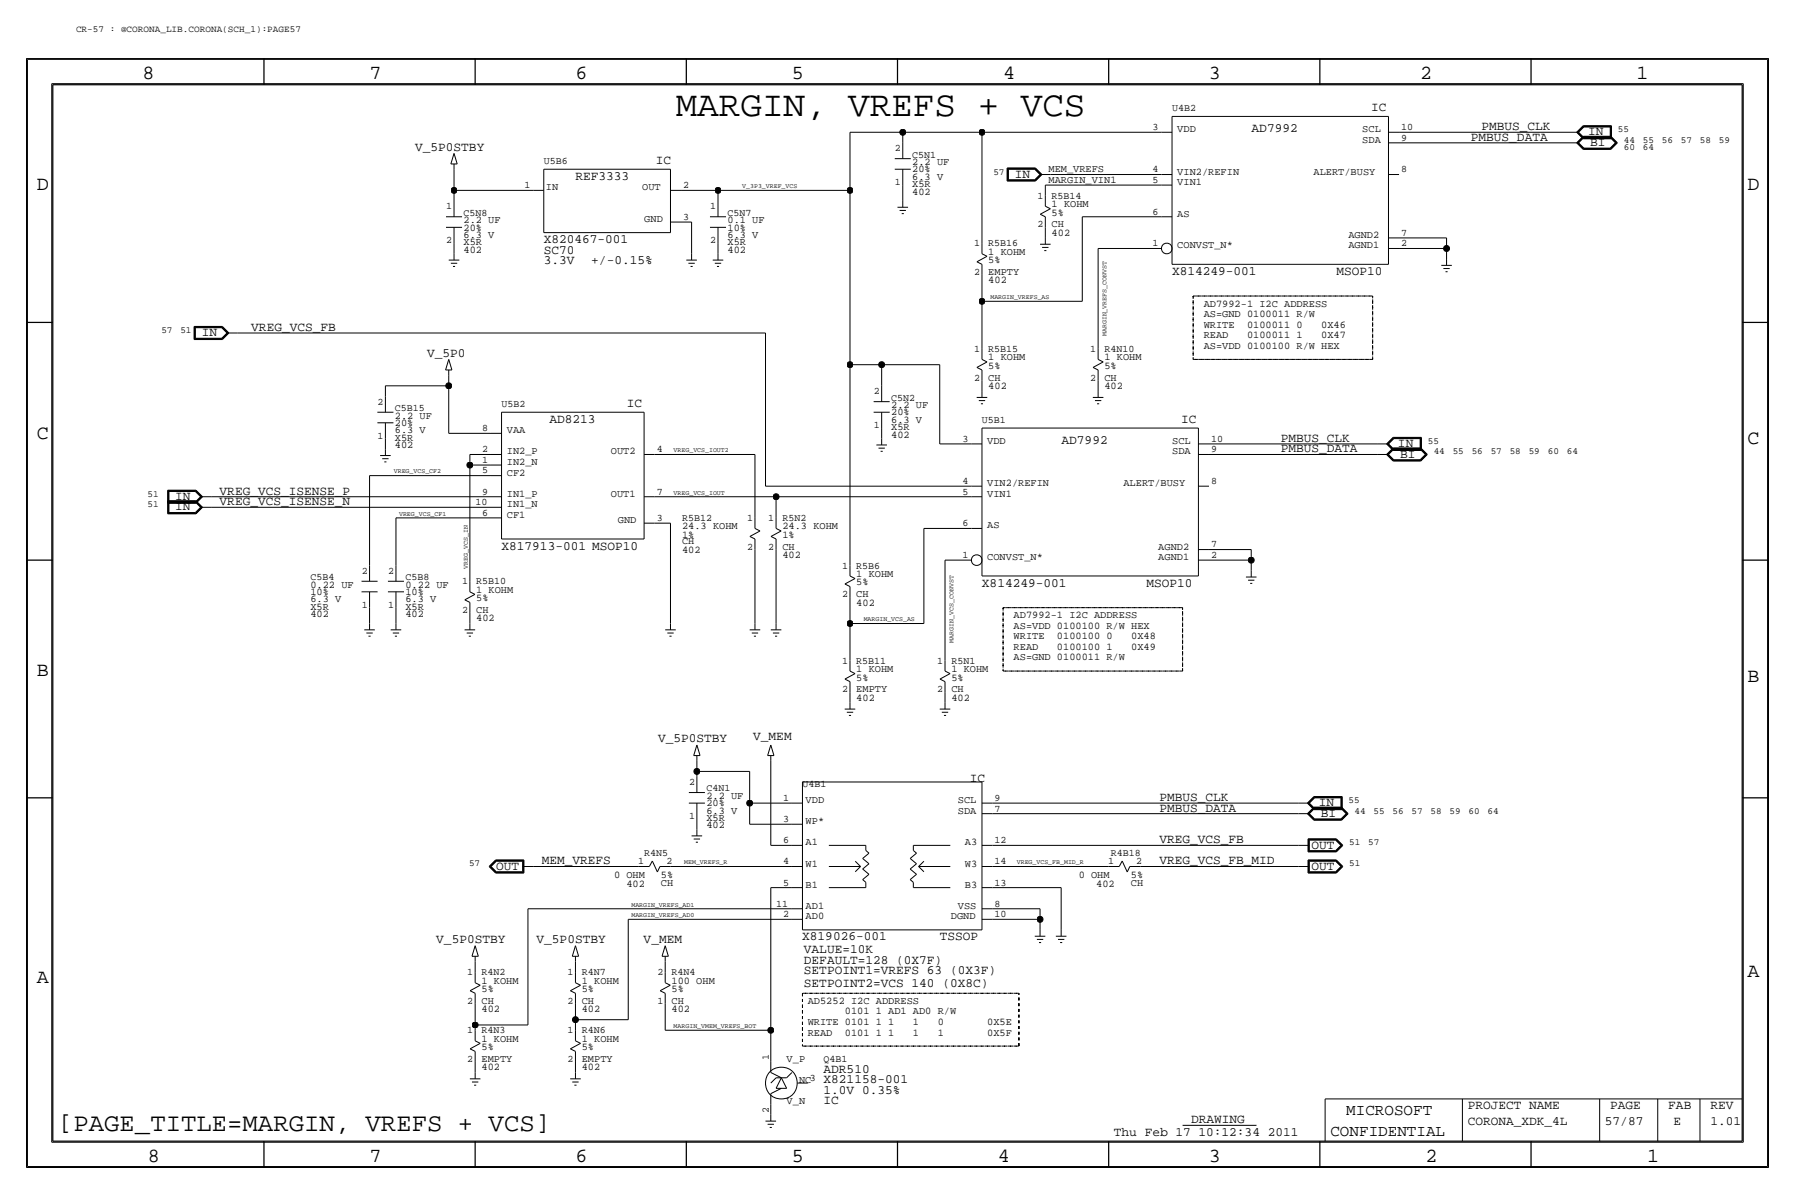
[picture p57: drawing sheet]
<svg xmlns="http://www.w3.org/2000/svg" width="432mm" height="287mm" viewBox="0 0 432 287" stroke-linecap="round" stroke-linejoin="round" font-family="sans-serif">
<defs><g id="words">
<text font-size="8.6" x="162.6" y="28">MARGIN, VREFS + VCS</text>
<text font-size="6.2" x="14" y="271.8">[PAGE_TITLE=MARGIN, VREFS + VCS]</text>
<g font-size="4.8">
<text x="34.3" y="19.1">8</text>
<text x="88.9" y="19.1">7</text>
<text x="138.4" y="19.1">6</text>
<text x="190.5" y="19.1">5</text>
<text x="241.3" y="19.1">4</text>
<text x="290.8" y="19.1">3</text>
<text x="341.6" y="19.1">2</text>
<text x="393.7" y="19.1">1</text>
<text x="8.9" y="45.8">D</text>
<text x="420.4" y="45.8">D</text>
<text x="8.9" y="105.5">C</text>
<text x="420.4" y="106.7">C</text>
<text x="8.9" y="162.6">B</text>
<text x="420.4" y="163.9">B</text>
<text x="8.9" y="236.3">A</text>
<text x="420.4" y="235">A</text>
<text x="35.5" y="279.4">8</text>
<text x="88.9" y="279.4">7</text>
<text x="138.4" y="279.4">6</text>
<text x="190.5" y="279.4">5</text>
<text x="240" y="279.4">4</text>
<text x="290.8" y="279.4">3</text>
<text x="342.9" y="279.4">2</text>
<text x="396.2" y="279.4">1</text>
</g>
<g font-size="3.8">
<text x="323.9" y="268">MICROSOFT</text>
<text x="320" y="273.1">CONFIDENTIAL</text>
</g>
<g font-size="3.1">
<text x="329.8" y="26.7">IC</text>
<text x="301.1" y="31.8">AD7992</text>
<text x="353.8" y="33.8">PMBUS_DATA</text>
<text x="356.4" y="31.3">PMBUS_CLK</text>
<text x="382" y="32.6">IN</text>
<text x="382.5" y="35.1">BI</text>
<text x="99.9" y="36.2">V_5P0STBY</text>
<text x="157.8" y="39.4">IC</text>
<text x="138.4" y="43.2">REF3333</text>
<text x="244.1" y="42.7">IN</text>
<text x="130.8" y="58.5">X820467-001</text>
<text x="130.8" y="63.6">3.3V</text>
<text x="130.8" y="61">SC70</text>
<text x="142.2" y="63.6">+/-0.15%</text>
<text x="281.9" y="66.1">X814249-001</text>
<text x="321.5" y="66.1">MSOP10</text>
<text x="48.5" y="80.8">IN</text>
<text x="60.5" y="79.6">VREG_VCS_FB</text>
<text x="102.8" y="85.8">V_5P0</text>
<text x="132.2" y="101.7">AD8213</text>
<text x="150.8" y="97.8">IC</text>
<text x="284.1" y="101.7">IC</text>
<text x="255.4" y="106.7">AD7992</text>
<text x="308.1" y="106.2">PMBUS_CLK</text>
<text x="336.3" y="107.5">IN</text>
<text x="308.1" y="108.8">PMBUS_DATA</text>
<text x="336.8" y="110">BI</text>
<text x="52.8" y="118.9">VREG_VCS_ISENSE_P</text>
<text x="42.2" y="120.2">IN</text>
<text x="42.2" y="122.7">IN</text>
<text x="52.8" y="121.5">VREG_VCS_ISENSE_N</text>
<text x="120.6" y="132.1">X817913-001 MSOP10</text>
<text x="236.2" y="141">X814249-001</text>
<text x="275.8" y="141">MSOP10</text>
<text x="158.3" y="178.5">V_5P0STBY</text>
<text x="181.2" y="177.9">V_MEM</text>
<text x="233.3" y="188">IC</text>
<text x="278.9" y="192.6">PMBUS_CLK</text>
<text x="278.9" y="195.1">PMBUS_DATA</text>
<text x="317.2" y="193.9">IN</text>
<text x="317.8" y="196.4">BI</text>
<text x="278.9" y="202.7">VREG_VCS_FB</text>
<text x="119.4" y="209.1">OUT</text>
<text x="130.3" y="207.8">MEM_VREFS</text>
<text x="278.9" y="207.8">VREG_VCS_FB_MID</text>
<text x="315.5" y="204">OUT</text>
<text x="315.5" y="209.1">OUT</text>
<text x="105" y="226.7">V_5P0STBY</text>
<text x="129.1" y="226.7">V_5P0STBY</text>
<text x="154.8" y="226.7">V_MEM</text>
<text x="193" y="226.1">X819026-001</text>
<text x="226.1" y="226.1">TSSOP</text>
<text x="193.4" y="229.2">VALUE=10K</text>
<text x="193.4" y="231.7">DEFAULT=128 (0X7F)</text>
<text x="193.4" y="237.3">SETPOINT2=VCS 140 (0X8C)</text>
<text x="193.4" y="234.3">SETPOINT1=VREFS 63 (0X3F)</text>
<text x="198.1" y="257.9">ADR510</text>
<text x="198.1" y="262.9">1.0V 0.35%</text>
<text x="198.1" y="260.4">X821158-001</text>
<text x="198.1" y="265.5">IC</text>
<text x="353.1" y="266.8">PROJECT NAME</text>
<text x="387.3" y="266.8">PAGE</text>
<text x="401.3" y="266.8">FAB</text>
<text x="411.5" y="266.8">REV</text>
<text x="268" y="273.1">Thu Feb 17 10:12:34 2011</text>
<text x="286.5" y="270.1">DRAWING</text>
<text x="353.1" y="270.6">CORONA_XDK_4L</text>
<text x="386.1" y="270.6">57/87</text>
<text x="402.6" y="270.6">E</text>
<text x="411.5" y="270.6">1.01</text>
</g>
<g font-size="2.5">
<text x="283.2" y="31.8">VDD</text>
<text x="327.7" y="34.3">SDA</text>
<text x="327.7" y="31.8">SCL</text>
<text x="219.5" y="41.5">20%</text>
<text x="219.5" y="39.7">2.2 UF</text>
<text x="252.2" y="41.5">MEM_VREFS</text>
<text x="283.2" y="42">VIN2/REFIN</text>
<text x="316" y="42">ALERT/BUSY</text>
<text x="131.3" y="45.8">IN</text>
<text x="154.5" y="45.8">OUT</text>
<text x="219.5" y="43.2">6.3 V</text>
<text x="219.5" y="46.8">402</text>
<text x="219.5" y="45">X5R</text>
<text x="252.2" y="44">MARGIN_VIN1</text>
<text x="283.2" y="44.5">VIN1</text>
<text x="111.5" y="53.6">2.2 UF</text>
<text x="155" y="53.4">GND</text>
<text x="175" y="53.6">0.1 UF</text>
<text x="253" y="51.9">5%</text>
<text x="253" y="49.8">1 KOHM</text>
<text x="283.2" y="52.1">AS</text>
<text x="111.5" y="57.2">6.3 V</text>
<text x="111.5" y="55.4">20%</text>
<text x="111.5" y="59">X5R</text>
<text x="175" y="57.2">6.3 V</text>
<text x="175" y="59">X5R</text>
<text x="175" y="55.4">10%</text>
<text x="253" y="54.7">CH</text>
<text x="253" y="56.7">402</text>
<text x="283.2" y="59.7">CONVST_N*</text>
<text x="324.4" y="59.7">AGND1</text>
<text x="324.4" y="57.2">AGND2</text>
<text x="111.5" y="60.8">402</text>
<text x="175" y="60.8">402</text>
<text x="237.7" y="63.3">5%</text>
<text x="237.7" y="61.3">1 KOHM</text>
<text x="237.7" y="66.1">EMPTY</text>
<text x="237.7" y="68.1">402</text>
<text x="289.6" y="76.2">AS=GND 0100011 R/W</text>
<text x="289.6" y="73.7">AD7992-1 I2C ADDRESS</text>
<text x="289.6" y="83.9">AS=VDD 0100100 R/W HEX</text>
<text x="289.6" y="81.3">READ</text>
<text x="289.6" y="78.8">WRITE</text>
<text x="300" y="81.3">0100011 1</text>
<text x="300" y="78.8">0100011 0</text>
<text x="317.8" y="81.3">0X47</text>
<text x="317.8" y="78.8">0X46</text>
<text x="237.7" y="86.7">1 KOHM</text>
<text x="237.7" y="88.7">5%</text>
<text x="265.7" y="88.7">5%</text>
<text x="265.7" y="86.7">1 KOHM</text>
<text x="237.7" y="93.5">402</text>
<text x="237.7" y="91.5">CH</text>
<text x="265.7" y="91.5">CH</text>
<text x="265.7" y="93.5">402</text>
<text x="95" y="100.6">2.2 UF</text>
<text x="214.4" y="98.1">2.2 UF</text>
<text x="214.4" y="99.9">20%</text>
<text x="214.4" y="101.7">6.3 V</text>
<text x="95" y="102.4">20%</text>
<text x="95" y="106">X5R</text>
<text x="95" y="107.7">402</text>
<text x="95" y="104.2">6.3 V</text>
<text x="121.9" y="104.2">VAA</text>
<text x="214.4" y="105.2">402</text>
<text x="214.4" y="103.4">X5R</text>
<text x="237.5" y="106.7">VDD</text>
<text x="282" y="106.7">SCL</text>
<text x="121.9" y="111.8">IN2_N</text>
<text x="121.9" y="109.3">IN2_P</text>
<text x="147" y="109.3">OUT2</text>
<text x="282" y="109.3">SDA</text>
<text x="121.9" y="119.4">IN1_P</text>
<text x="121.9" y="114.3">CF2</text>
<text x="147" y="119.4">OUT1</text>
<text x="237.5" y="116.9">VIN2/REFIN</text>
<text x="237.5" y="119.4">VIN1</text>
<text x="270.3" y="116.9">ALERT/BUSY</text>
<text x="121.9" y="124.5">CF1</text>
<text x="121.9" y="122">IN1_N</text>
<text x="148.6" y="125.8">GND</text>
<text x="164.1" y="127.3">24.3 KOHM</text>
<text x="164.1" y="129.3">1%</text>
<text x="164.1" y="130.9">CH</text>
<text x="188.2" y="129.3">1%</text>
<text x="188.2" y="127.3">24.3 KOHM</text>
<text x="237.5" y="127.1">AS</text>
<text x="164.1" y="132.9">402</text>
<text x="188.2" y="134.2">402</text>
<text x="188.2" y="132.1">CH</text>
<text x="237.5" y="134.7">CONVST_N*</text>
<text x="278.6" y="134.7">AGND1</text>
<text x="278.6" y="132.1">AGND2</text>
<text x="74.7" y="143.1">10%</text>
<text x="74.7" y="141.3">0.22 UF</text>
<text x="97.5" y="141.3">0.22 UF</text>
<text x="97.5" y="143.1">10%</text>
<text x="114.6" y="142.5">1 KOHM</text>
<text x="206" y="140.8">5%</text>
<text x="206" y="143.6">CH</text>
<text x="206" y="138.7">1 KOHM</text>
<text x="74.7" y="148.4">402</text>
<text x="74.7" y="144.8">6.3 V</text>
<text x="74.7" y="146.6">X5R</text>
<text x="97.5" y="144.8">6.3 V</text>
<text x="97.5" y="148.4">402</text>
<text x="97.5" y="146.6">X5R</text>
<text x="114.6" y="149.4">402</text>
<text x="114.6" y="147.4">CH</text>
<text x="114.6" y="144.6">5%</text>
<text x="206" y="145.6">402</text>
<text x="243.8" y="148.6">AD7992-1 I2C ADDRESS</text>
<text x="243.8" y="151.2">AS=VDD 0100100 R/W HEX</text>
<text x="243.8" y="153.7">WRITE</text>
<text x="254.3" y="153.7">0100100 0</text>
<text x="272.1" y="153.7">0X48</text>
<text x="206" y="161.6">1 KOHM</text>
<text x="228.9" y="161.6">1 KOHM</text>
<text x="243.8" y="158.8">AS=GND 0100011 R/W</text>
<text x="243.8" y="156.3">READ</text>
<text x="254.3" y="156.3">0100100 1</text>
<text x="272.1" y="156.3">0X49</text>
<text x="206" y="163.6">5%</text>
<text x="206" y="166.4">EMPTY</text>
<text x="228.9" y="163.6">5%</text>
<text x="228.9" y="166.4">CH</text>
<text x="206" y="168.5">402</text>
<text x="228.9" y="168.5">402</text>
<text x="169.9" y="197.4">X5R</text>
<text x="169.9" y="193.9">20%</text>
<text x="169.9" y="195.6">6.3 V</text>
<text x="169.9" y="192.1">2.2 UF</text>
<text x="193.8" y="193.1">VDD</text>
<text x="230.4" y="193.1">SCL</text>
<text x="230.4" y="195.6">SDA</text>
<text x="169.9" y="199.2">402</text>
<text x="193.8" y="198.2">WP*</text>
<text x="193.8" y="203.3">A1</text>
<text x="232.1" y="203.2">A3</text>
<text x="193.8" y="208.3">W1</text>
<text x="232.1" y="208.3">W3</text>
<text x="147.7" y="211.1">0 OHM</text>
<text x="150.7" y="213.2">402</text>
<text x="159" y="211.1">5%</text>
<text x="159" y="213.1">CH</text>
<text x="193.8" y="213.4">B1</text>
<text x="232.1" y="213.4">B3</text>
<text x="259.5" y="211.1">0 OHM</text>
<text x="263.7" y="213.2">402</text>
<text x="272" y="213.1">CH</text>
<text x="272" y="211.1">5%</text>
<text x="193.8" y="218.5">AD1</text>
<text x="193.8" y="221">AD0</text>
<text x="228.8" y="221">DGND</text>
<text x="230.4" y="218.5">VSS</text>
<text x="115.8" y="236.5">1 KOHM</text>
<text x="115.8" y="238.6">5%</text>
<text x="140" y="236.5">1 KOHM</text>
<text x="140" y="238.6">5%</text>
<text x="161.5" y="238.6">5%</text>
<text x="161.5" y="236.5">100 OHM</text>
<text x="115.8" y="243.4">402</text>
<text x="115.8" y="241.4">CH</text>
<text x="140" y="241.3">CH</text>
<text x="140" y="243.4">402</text>
<text x="161.5" y="243.4">402</text>
<text x="161.5" y="241.4">CH</text>
<text x="194.3" y="241.3">AD5252 I2C ADDRESS</text>
<text x="203.2" y="243.9">0101 1 AD1 AD0 R/W</text>
<text x="115.8" y="250.5">1 KOHM</text>
<text x="140" y="250.5">1 KOHM</text>
<text x="194.3" y="249">READ</text>
<text x="194.3" y="246.4">WRITE 0101 1 1</text>
<text x="203.2" y="249">0101 1 1</text>
<text x="219.6" y="249">1</text>
<text x="219.6" y="246.4">1</text>
<text x="225.6" y="249">1</text>
<text x="225.6" y="246.4">0</text>
<text x="237.5" y="246.4">0X5E</text>
<text x="237.5" y="249">0X5F</text>
<text x="115.8" y="252.5">5%</text>
<text x="115.8" y="257.4">402</text>
<text x="115.8" y="255.3">EMPTY</text>
<text x="140" y="257.4">402</text>
<text x="140" y="252.5">5%</text>
<text x="140" y="255.3">EMPTY</text>
<text x="189.2" y="255.3">V_P</text>
<text x="192.2" y="260.4">NC3</text>
<text x="189.2" y="265.5">V_N</text>
</g>
<g font-size="2.4">
<text x="281.9" y="26.7">U4B2</text>
<text x="277.3" y="31.3">3</text>
<text x="337.1" y="33.8">9</text>
<text x="337.1" y="31.3">10</text>
<text x="130.8" y="39.4">U5B6</text>
<text x="215.3" y="36.4">2</text>
<text x="219.5" y="37.9">C5N1</text>
<text x="277.3" y="41.5">4</text>
<text x="337.1" y="41.5">8</text>
<text x="126.1" y="45.3">1</text>
<text x="164.3" y="45.3">2</text>
<text x="215.3" y="44.5">1</text>
<text x="249.6" y="47.8">1</text>
<text x="253" y="47.8">R5B14</text>
<text x="277.3" y="44">5</text>
<text x="107.3" y="50.3">1</text>
<text x="111.5" y="51.9">C5N8</text>
<text x="164.3" y="52.9">3</text>
<text x="170.8" y="50.3">1</text>
<text x="175" y="51.9">C5N7</text>
<text x="277.3" y="51.6">6</text>
<text x="107.3" y="58.5">2</text>
<text x="170.8" y="58.5">2</text>
<text x="234.3" y="59.2">1</text>
<text x="237.7" y="59.2">R5B16</text>
<text x="249.6" y="54.7">2</text>
<text x="277.3" y="59.2">1</text>
<text x="337.1" y="56.7">7</text>
<text x="337.1" y="59.2">2</text>
<text x="234.3" y="66.1">2</text>
<text x="234.3" y="84.6">1</text>
<text x="237.7" y="84.6">R5B15</text>
<text x="262.3" y="84.6">1</text>
<text x="265.7" y="84.6">R4N10</text>
<text x="210.2" y="94.8">2</text>
<text x="234.3" y="91.5">2</text>
<text x="262.3" y="91.5">2</text>
<text x="90.8" y="97.3">2</text>
<text x="95" y="98.9">C5B15</text>
<text x="120.7" y="97.8">U5B2</text>
<text x="214.4" y="96.3">C5N2</text>
<text x="236.2" y="101.6">U5B1</text>
<text x="90.8" y="105.5">1</text>
<text x="116" y="103.7">8</text>
<text x="210.2" y="102.9">1</text>
<text x="231.5" y="106.2">3</text>
<text x="291.3" y="106.2">10</text>
<text x="116" y="108.8">2</text>
<text x="116" y="111.3">1</text>
<text x="116" y="113.8">5</text>
<text x="158" y="108.8">4</text>
<text x="291.3" y="108.8">9</text>
<text x="116" y="118.9">9</text>
<text x="158" y="118.9">7</text>
<text x="231.5" y="116.4">4</text>
<text x="231.5" y="118.9">5</text>
<text x="291.3" y="116.4">8</text>
<text x="114.3" y="121.5">10</text>
<text x="116" y="124">6</text>
<text x="158" y="125.3">3</text>
<text x="164.1" y="125.3">R5B12</text>
<text x="179.7" y="125.3">1</text>
<text x="184.8" y="125.3">1</text>
<text x="188.2" y="125.3">R5N2</text>
<text x="231.5" y="126.5">6</text>
<text x="291.3" y="131.6">7</text>
<text x="87" y="138">2</text>
<text x="93.4" y="138">2</text>
<text x="179.7" y="132.1">2</text>
<text x="184.8" y="132.1">2</text>
<text x="202.6" y="136.7">1</text>
<text x="206" y="136.7">R5B6</text>
<text x="231.5" y="134.2">1</text>
<text x="291.3" y="134.2">2</text>
<text x="74.7" y="139.5">C5B4</text>
<text x="97.5" y="139.5">C5B8</text>
<text x="111.1" y="140.5">1</text>
<text x="114.6" y="140.5">R5B10</text>
<text x="202.6" y="143.6">2</text>
<text x="87" y="146.1">1</text>
<text x="93.4" y="146.1">1</text>
<text x="111.1" y="147.4">2</text>
<text x="202.6" y="159.6">1</text>
<text x="206" y="159.6">R5B11</text>
<text x="225.4" y="159.6">1</text>
<text x="228.9" y="159.6">R5N1</text>
<text x="202.6" y="166.4">2</text>
<text x="225.4" y="166.4">2</text>
<text x="165.8" y="188.8">2</text>
<text x="169.9" y="190.3">C4N1</text>
<text x="193" y="189.3">U4B1</text>
<text x="165.8" y="196.9">1</text>
<text x="188.4" y="197.7">3</text>
<text x="188.4" y="192.6">1</text>
<text x="239.3" y="195.1">7</text>
<text x="239.3" y="192.6">9</text>
<text x="188.4" y="202.7">6</text>
<text x="239.3" y="202.7">12</text>
<text x="153.5" y="207.8">1</text>
<text x="155" y="205.8">R4N5</text>
<text x="160.3" y="207.8">2</text>
<text x="188.4" y="207.8">4</text>
<text x="239.3" y="207.8">14</text>
<text x="266.5" y="207.8">1</text>
<text x="267.2" y="205.8">R4B18</text>
<text x="273.4" y="207.8">2</text>
<text x="188.4" y="212.9">5</text>
<text x="239.3" y="212.9">13</text>
<text x="186.7" y="218">11</text>
<text x="188.4" y="220.5">2</text>
<text x="239.3" y="218">8</text>
<text x="239.3" y="220.5">10</text>
<text x="112.4" y="234.5">1</text>
<text x="115.8" y="234.5">R4N2</text>
<text x="136.5" y="234.5">1</text>
<text x="140" y="234.5">R4N7</text>
<text x="158.1" y="234.5">2</text>
<text x="161.5" y="234.5">R4N4</text>
<text x="112.4" y="241.3">2</text>
<text x="136.5" y="241.3">2</text>
<text x="158.1" y="241.4">1</text>
<text x="112.4" y="248.5">1</text>
<text x="115.8" y="248.5">R4N3</text>
<text x="136.5" y="248.5">1</text>
<text x="140" y="248.5">R4N6</text>
<text x="112.4" y="255.3">2</text>
<text x="136.5" y="255.3">2</text>
<text x="184.9" y="254.8" transform="rotate(-90 184.9 254.8)">1</text>
<text x="198.1" y="255.3">Q4B1</text>
<text x="184.9" y="267.6" transform="rotate(-90 184.9 267.6)">2</text>
</g>
<g font-size="2.3">
<text x="18.3" y="7.7">CR-57 : @CORONA_LIB.CORONA(SCH_1):PAGE57</text>
<text x="389.2" y="31.8">55</text>
<text x="390.6" y="34.3">44</text>
<text x="395.2" y="34.3">55</text>
<text x="399.7" y="34.3">56</text>
<text x="404.3" y="34.3">57</text>
<text x="408.9" y="34.3">58</text>
<text x="413.5" y="34.3">59</text>
<text x="239" y="42">57</text>
<text x="390.6" y="36.2">60</text>
<text x="395.2" y="36.2">64</text>
<text x="38.8" y="80.1">57</text>
<text x="43.4" y="80.1">51</text>
<text x="343.5" y="106.7">55</text>
<text x="344.9" y="109.3">44</text>
<text x="349.5" y="109.3">55</text>
<text x="354" y="109.3">56</text>
<text x="358.6" y="109.3">57</text>
<text x="363.2" y="109.3">58</text>
<text x="367.7" y="109.3">59</text>
<text x="372.3" y="109.3">60</text>
<text x="376.9" y="109.3">64</text>
<text x="35.5" y="119.4">51</text>
<text x="35.5" y="122">51</text>
<text x="324.4" y="193.1">55</text>
<text x="325.8" y="195.6">44</text>
<text x="330.4" y="195.6">55</text>
<text x="335" y="195.6">56</text>
<text x="339.5" y="195.6">57</text>
<text x="344.1" y="195.6">58</text>
<text x="348.7" y="195.6">59</text>
<text x="353.3" y="195.6">60</text>
<text x="357.8" y="195.6">64</text>
<text x="324.6" y="203.3">51</text>
<text x="329.1" y="203.3">57</text>
<text x="112.8" y="208.3">57</text>
<text x="324.6" y="208.3">51</text>
</g>
<g font-size="1.6">
<text x="178.6" y="45.3">V_3P3_VREF_VCS</text>
<text x="238.3" y="71.9">MARGIN_VREFS_AS</text>
<text x="266.2" y="80.8" transform="rotate(-90 266.2 80.8)">MARGIN_VREFS_CONVST</text>
<text x="94.7" y="113.8">VREG_VCS_CF2</text>
<text x="162.1" y="108.8">VREG_VCS_IOUT2</text>
<text x="162.1" y="118.9">VREG_VCS_IOUT</text>
<text x="96" y="124">VREG_VCS_CF1</text>
<text x="112.5" y="136.7" transform="rotate(-90 112.5 136.7)">VREG_VCS_IN</text>
<text x="207.8" y="149.4">MARGIN_VCS_AS</text>
<text x="229.4" y="154.5" transform="rotate(-90 229.4 154.5)">MARGIN_VCS_CONVST</text>
<text x="164.6" y="207.8">MEM_VREFS_R</text>
<text x="244.6" y="207.8">VREG_VCS_FB_MID_R</text>
<text x="151.9" y="220.5">MARGIN_VREFS_AD0</text>
<text x="151.9" y="218">MARGIN_VREFS_AD1</text>
<text x="162.1" y="247.2">MARGIN_VMEM_VREFS_BOT</text>
</g>
</g></defs>
<!-- layer: Nets -->
<g fill="none" stroke="#000" stroke-width=".24">
<path d="M204.5 31.8h12.7zM204.5 31.8v14zM217.2 31.8v2.5zM217.2 31.8h19zM236.2 31.8v26.7zM236.2 31.8h43.2zM336.5 34.3h40.7zM336.5 31.8h40.7zM109.2 58.5v2.5zM109.2 45.8h19.1zM109.2 40.7v5.1zM109.2 45.8v2.5z"/>
<path d="M163.8 53.4h2.6zM163.8 45.8h8.9zM166.4 53.4v7.6zM172.7 45.8h31.8zM172.7 58.5v2.5zM172.7 45.8v2.5zM204.5 45.8v41.9zM217.2 44.5v3.8zM251.5 54.7v2.5zM251.5 44.5v2.5zM251.5 44.5h27.9zM252.7 42h26.7z"/>
<path d="M260.3 52.1h19.1zM260.3 52.1v20.3zM264.2 59.7v24.2zM264.2 59.7h15.2zM336.6 59.7h11.4zM336.6 57.2h11.4zM348 59.7v2.6zM348 57.2v2.5zM236.2 66.1v6.3zM236.2 72.4v11.5zM236.2 72.4h24.1zM57.1 80.1h127z"/>
<path d="M92.7 92.8h15.3zM92.7 92.8v2.5zM107.9 90.2v2.6zM107.9 92.8v11.4zM184.1 80.1v36.8zM204.5 87.7v48.2zM204.5 87.7h7.6zM212.1 87.7v5.1zM212.1 87.7h14zM226.1 87.7v19zM236.2 91.5v2.5zM264.2 91.5v2.5z"/>
<path d="M50.8 119.4h67.3zM88.9 114.4h29.2zM88.9 114.4v21.5zM92.7 105.5v2.5zM107.9 104.2h10.2zM113 109.3v2.5zM113 111.8v28zM113 109.3h5.1zM113 111.8h5.1zM157.5 109.3h24.1zM157.5 119.4h29.2zM181.6 109.3v15.2z"/>
<path d="M184.2 116.9h49.5zM186.7 119.4v5.1zM186.7 119.4h47zM212.1 102.9v2.6zM226.1 106.7h7.6zM290.8 109.3h40.7zM290.8 106.7h40.7zM50.8 122h67.3zM95.2 124.5h22.9zM95.2 124.5v11.4zM157.5 125.8h3.8zM161.3 125.8v24.1z"/>
<path d="M181.6 132.1v17.8zM186.7 132.1v17.8zM222.2 127.1h11.5zM222.2 127.1v22.8zM227.3 134.7h6.4zM227.3 134.7v24.1zM290.8 132.1h10.2zM290.8 134.7h10.2zM301 134.7v2.5zM301 132.1v2.6zM88.9 146.1v3.8zM95.2 146.1v3.8z"/>
<path d="M113 147.4v2.5zM204.5 143.6v6.3zM204.5 149.9v8.9zM204.5 149.9h17.7zM204.5 166.4v2.6zM227.3 166.4v2.6zM167.6 185.5h12.7zM167.6 182.9v2.6zM167.6 185.5v1.2zM167.6 196.9v2.5zM180.3 185.5v7.6zM180.3 193.1v5.1z"/>
<path d="M180.3 193.1h10.2zM180.3 198.2h10.2zM185.4 182.9v20.4zM238.8 195.6h73.6zM238.8 193.1h73.6zM127 218.5h63.5zM127 218.5v27.9zM128.3 208.3h25.4zM161.3 208.3h29.2zM185.4 213.4v34.3zM185.4 203.3h5.1zM185.4 213.4h5.1z"/>
<path d="M238.8 203.3h73.6zM238.8 213.4h16.5zM238.8 208.3h27.9zM238.8 218.5h11.4zM250.2 218.5v2.5zM255.3 213.4v10.2zM274.3 208.3h38.1zM114.3 231.2v2.5zM138.4 231.2v2.5zM151.1 221h39.4zM151.1 221v24.2zM160 231.2v2.5z"/>
<path d="M238.8 221h11.4zM250.2 221v2.6zM114.3 255.3v2.6zM114.3 241.4v5zM114.3 246.4h12.7zM114.3 246.4v1.3zM138.4 255.3v2.6zM138.4 241.4v3.8zM138.4 245.2v2.5zM138.4 245.2h12.7zM160 247.7h25.4zM160 241.4v6.3z"/>
<path d="M185.4 247.7v7.6zM185.4 265.5v2.5z"/>
</g>
<path d="M287 71.2v15.2zM287 71.2h43.2zM330.2 71.2v15.2zM287 86.4h43.2zM241.3 146.1v15.2zM241.3 146.1h43.2zM284.5 146.1v15.2zM241.3 161.3h43.2zM193 238.8h52.1zM193 238.8v12.7zM245.1 238.8v12.7zM193 251.5h52.1z" fill="none" stroke="#000" stroke-width=".24" stroke-dasharray=".7 .7" stroke-linecap="butt"/>
<g fill="#000" stroke="#000" stroke-width=".24">
<circle cx="217.2" cy="31.8" r=".72"/>
<circle cx="236.2" cy="31.8" r=".72"/>
<circle cx="109.2" cy="45.8" r=".72"/>
<circle cx="172.7" cy="45.8" r=".72"/>
<circle cx="204.5" cy="45.8" r=".72"/>
<circle cx="348" cy="59.7" r=".72"/>
<circle cx="236.2" cy="72.4" r=".72"/>
<circle cx="107.9" cy="92.8" r=".72"/>
<circle cx="204.5" cy="87.7" r=".72"/>
<circle cx="212.1" cy="87.7" r=".72"/>
<circle cx="113" cy="111.8" r=".72"/>
<circle cx="186.7" cy="119.4" r=".72"/>
<circle cx="301" cy="134.7" r=".72"/>
<circle cx="204.5" cy="149.9" r=".72"/>
<circle cx="167.6" cy="185.5" r=".72"/>
<circle cx="180.3" cy="193.1" r=".72"/>
<circle cx="250.2" cy="221" r=".72"/>
<circle cx="114.3" cy="246.4" r=".72"/>
<circle cx="138.4" cy="245.2" r=".72"/>
<circle cx="185.4" cy="247.7" r=".72"/>
</g>
<!-- layer: Components -->
<g fill="none" stroke="#000" stroke-width=".24">
<path d="M108.5 39.4h1.5zM109.2 36.9l-.7 2.5zM109.2 39.4v1.3zM109.2 36.9l.8 2.5zM215.2 38.2h3.9zM217.2 34.3v3.9zM279.4 31.8h2.5zM281.9 28v35.6zM281.9 28h52.1zM334 28v35.6zM334 34.3h2.5zM334 31.8h2.5z"/>
<path d="M377.2 34.3h2.5zM377.2 31.8h2.5zM379.3 34.3l1.5 1.6zM379.3 31.8l1.5 1.6zM379.3 34.3l1.5-1.5zM379.3 31.8l1.5-1.6zM379.4 34.3l1.5-1.4zM379.4 31.8l1.5-1.5zM379.4 34.3l1.5 1.5zM379.4 31.8l1.5 1.5zM379.6 34.3l1.3 1.4zM379.6 31.8l1.3 1.4z"/>
<path d="M379.6 34.3l1.3-1.3zM379.6 31.8l1.3-1.4zM379.7 34.3l1.3 1.3zM379.7 31.8l1.3 1.3zM379.7 34.3l1.3-1.2zM379.7 31.8l1.3-1.3zM380.8 35.9h6.7zM380.8 30.2h6.9zM380.8 32.8h6.7zM380.8 33.4h6.9zM380.9 32.9h6.6zM380.9 35.8h6.6z"/>
<path d="M380.9 30.3h6.7zM380.9 33.3h6.7zM380.9 35.7h6.5zM380.9 30.4h6.6zM380.9 33.2h6.6zM380.9 33h6.5zM381 35.6h6.3zM381 33.1h6.3zM381 30.5h6.3zM387.3 33.1l1.3 1.2zM387.3 35.6l1.3-1.3zM387.3 30.5v2.6z"/>
<path d="M387.4 33l1.4 1.3zM387.4 35.7l1.4-1.4zM387.5 35.8l1.4-1.5zM387.5 30.4v2.8zM387.5 32.9l1.4 1.4zM387.5 32.8l1.6 1.5zM387.5 35.9l1.6-1.6zM387.6 30.3v3zM387.7 30.2v3.2zM107.3 52.1h3.9zM107.3 54.7h3.9zM109.2 54.7v3.8z"/>
<path d="M109.2 48.3v3.8zM128.3 45.8h2.5zM130.8 55.9h30.5zM130.8 40.7h30.5zM130.8 40.7v15.2zM161.3 40.7v15.2zM161.3 53.4h2.5zM161.3 45.8h2.5zM170.8 52.1h3.9zM170.8 54.7h3.9zM172.7 54.7v3.8zM172.7 48.3v3.8z"/>
<path d="M215.2 40.7h3.9zM215.9 49.8h2.5zM216.4 50.6h1.5zM216.9 51.4h.5zM217.2 48.3v1.5zM217.2 40.7v3.8zM236.2 58.5v2.5zM242.3 40.4v3.1zM242.3 43.5h6.8zM242.3 40.4h6.8zM242.4 40.5v2.9zM242.4 43.4h6.6z"/>
<path d="M242.4 40.5h6.6zM242.5 40.6v2.7zM242.5 43.3h6.5zM242.5 40.6h6.5zM242.6 40.7h6.3zM242.6 40.7v2.5zM242.6 43.2h6.3zM248.9 43.2l1.3-1.2zM248.9 40.7l1.3 1.3zM249 43.3l1.3-1.3zM249 40.6l1.3 1.4zM249 43.4l1.5-1.4z"/>
<path d="M249 40.5l1.5 1.5zM249.1 43.5l1.5-1.5zM249.1 40.4l1.5 1.6zM250.2 58.7h2.5zM250.2 42h2.5zM250.2 51.5l2.5-1.3zM250.2 51.5l1.3 .6zM250.7 59.5h1.5zM251.5 57.2v1.5zM251.5 52.1v2.6zM251.5 47v2.6zM251.5 49.6l1.2 .6z"/>
<path d="M279.4 52.1h2.5zM279.4 44.5h2.5zM279.4 42h2.5zM334 59.7h2.5zM334 57.2h2.5zM334 42h2.5zM46.7 78.5v3.1zM46.7 78.5h6.8zM46.8 78.6v2.9zM46.8 78.6h6.6zM46.9 78.7h6.5zM46.9 78.7v2.7z"/>
<path d="M47 78.8h6.3zM47 78.8v2.5zM53.3 78.8l1.3 1.3zM53.4 78.7l1.4 1.4zM53.4 78.6l1.5 1.5zM53.5 78.5l1.6 1.6zM107.9 62.5h2.6zM108.5 63.3h1.5zM109 64.1h.5zM109.2 61v1.5zM165.1 62.5h2.5zM165.6 63.3h1.5z"/>
<path d="M166.1 64.1h.5zM166.4 61v1.5zM171.4 62.5h2.6zM172 63.3h1.5zM172.5 64.1h.5zM172.7 61v1.5zM235 62.9l1.2 .7zM235 62.9l2.4-1.3zM236.2 63.6v2.5zM236.2 61l1.2 .6zM251.2 60.2h.5zM281.9 63.6h52.1z"/>
<path d="M346.7 63.8h2.5zM347.2 64.6h1.5zM347.7 65.3h.5zM348 62.3v1.5zM46.7 81.6h6.8zM46.8 81.5h6.6zM46.9 81.4h6.5zM47 81.3h6.3zM53.3 81.3l1.3-1.2zM53.4 81.4l1.4-1.3zM53.4 81.5l1.5-1.4zM53.5 81.6l1.6-1.5z"/>
<path d="M54.6 80.1h2.5zM90.8 99.1h3.8zM92.7 95.3v3.8zM107.2 89h1.5zM107.9 86.4l-.7 2.6zM107.9 89v1.2zM107.9 86.4l.8 2.6zM120.6 99.1h34.3zM120.6 99.1v30.5zM154.9 99.1v30.5zM210.2 96.6h3.8zM210.2 99.1h3.8z"/>
<path d="M212.1 92.8v3.8zM212.1 99.1v3.8zM234.9 95.6h2.6zM235 88.3l1.2 .7zM235 88.3l2.4-1.3zM235.5 96.3h1.5zM236 97.1h.5zM236.2 89v2.5zM236.2 83.9v2.5zM236.2 86.4l1.2 .6zM236.2 94v1.6zM262.9 95.6h2.5z"/>
<path d="M262.9 88.3l2.5-1.3zM262.9 88.3l1.3 .7zM263.4 96.3h1.5zM263.9 97.1h.5zM264.2 94v1.6zM264.2 89v2.5zM264.2 83.9v2.5zM264.2 86.4l1.2 .6zM40.3 117.9v3.1zM40.3 117.9h6.8zM40.4 118v2.9zM40.4 118h6.7z"/>
<path d="M40.5 118.1h6.5zM40.5 118.1v2.7zM40.6 118.2h6.4zM40.6 118.2v2.5zM47 118.2l1.3 1.2zM47 118.1l1.4 1.3zM47.1 118l1.5 1.4zM47.1 117.9l1.6 1.5zM48.3 119.4h2.5zM48.6 119.4l-1.5 1.5zM90.8 101.7h3.8zM91.4 109.5h2.6z"/>
<path d="M91.9 110.3h1.6zM92.5 111h.5zM92.7 108v1.5zM92.7 101.7v3.8zM118.1 119.4h2.6zM118.1 114.4h2.6zM118.1 111.8h2.6zM118.1 109.3h2.6zM118.1 104.2h2.6zM154.9 109.3h2.6zM154.9 119.4h2.6zM210.8 107h2.6z"/>
<path d="M211.3 107.7h1.6zM211.8 108.5h.5zM212.1 105.5v1.5zM233.7 119.4h2.5zM233.7 116.9h2.5zM233.7 106.7h2.5zM236.2 102.9v35.6zM236.2 102.9h52.1zM288.3 102.9v35.6zM288.3 109.3h2.5zM288.3 106.7h2.5zM288.3 116.9h2.5z"/>
<path d="M331.5 109.3h2.5zM331.5 106.7h2.5zM333.6 109.3l1.5-1.6zM333.6 106.7l1.5-1.5zM333.6 109.3l1.5 1.5zM333.6 106.7l1.5 1.6zM333.7 109.3l1.5-1.5zM333.7 106.7l1.5-1.4zM333.7 109.3l1.5 1.4zM333.7 106.7l1.5 1.5zM333.9 109.3l1.3-1.4zM333.9 106.7l1.3-1.3z"/>
<path d="M333.9 109.3l1.3 1.3zM333.9 106.7l1.3 1.4zM334 109.3l1.3-1.3zM334 106.7l1.3-1.2zM334 109.3l1.3 1.2zM334 106.7l1.3 1.3zM335.1 107.7h6.7zM335.1 110.8h6.7zM335.1 105.2h6.8zM335.1 108.3h6.8zM335.2 107.8h6.5zM335.2 110.7h6.5z"/>
<path d="M335.2 105.3h6.6zM335.2 108.2h6.6zM335.2 110.6h6.5zM335.2 105.4h6.5zM335.2 108.1h6.5zM335.2 107.9h6.5zM335.3 108h6.3zM335.3 110.5h6.3zM335.3 105.5h6.3zM341.6 108l1.3 1.3zM341.6 110.5l1.3-1.2zM341.6 105.5v2.5z"/>
<path d="M341.7 110.6l1.4-1.3zM341.7 107.9l1.4 1.4zM341.7 110.7l1.5-1.4zM341.7 105.4v2.7zM341.7 107.8l1.5 1.5zM341.8 110.8l1.6-1.5zM341.8 107.7l1.6 1.6zM341.8 105.3v2.9zM341.9 105.2v3.1zM40.3 121h6.8zM40.3 120.4v3.1zM40.3 123.5h6.8z"/>
<path d="M40.3 120.4h6.8zM40.4 120.9h6.7zM40.4 120.5v2.9zM40.4 123.4h6.7zM40.4 120.5h6.7zM40.5 120.6h6.5zM40.5 120.8h6.5zM40.5 120.6v2.7zM40.5 123.3h6.5zM40.6 120.7h6.4zM40.6 120.7v2.5zM40.6 123.2h6.4z"/>
<path d="M47 120.7l1.3-1.3zM47 123.2l1.3-1.2zM47 120.7l1.3 1.3zM47 120.8l1.4-1.4zM47 123.3l1.4-1.3zM47 120.6l1.4 1.4zM47.1 120.5l1.5 1.5zM47.1 123.4l1.5-1.4zM47.1 120.4l1.6 1.6zM47.1 121l1.6-1.6zM47.1 123.5l1.6-1.5zM48.3 122h2.5z"/>
<path d="M87 139.8h3.8zM88.9 135.9v3.9zM93.3 139.8h3.9zM95.2 135.9v3.9zM113 139.8v2.5zM118.1 122h2.6zM118.1 124.5h2.6zM120.6 129.6h34.3zM154.9 125.8h2.6zM180.4 129l2.4-1.3zM180.4 129l1.2 .6zM181.6 129.6v2.5z"/>
<path d="M181.6 124.5v2.6zM181.6 127.1l1.2 .6zM185.5 129l2.4-1.3zM185.5 129l1.2 .6zM186.7 129.6v2.5zM186.7 124.5v2.6zM186.7 127.1l1.2 .6zM204.5 135.9v2.6zM204.5 138.5l1.2 .6zM233.7 127.1h2.5zM236.2 138.5h52.1zM288.3 134.7h2.5z"/>
<path d="M288.3 132.1h2.5zM299.7 138.7h2.6zM300.2 139.5h1.6zM301 137.2v1.5zM87 142.3h3.8zM87.6 151.4h2.6zM88.1 152.2h1.6zM88.6 153h.6zM88.9 149.9v1.5zM88.9 142.3v3.8zM93.3 142.3h3.9zM94 151.4h2.5z"/>
<path d="M94.5 152.2h1.5zM95 153h.5zM95.2 149.9v1.5zM95.2 142.3v3.8zM111.8 151.4h2.5zM111.8 144.2l2.4-1.3zM111.8 144.2l1.2 .6zM112.3 152.2h1.5zM112.8 153h.5zM113 149.9v1.5zM113 144.8v2.6zM113 142.3l1.2 .6z"/>
<path d="M160 151.4h2.6zM160.5 152.2h1.6zM161 153h.5zM161.3 149.9v1.5zM180.3 151.4h2.6zM180.8 152.2h1.6zM181.4 153h.5zM181.6 149.9v1.5zM185.4 151.4h2.6zM185.9 152.2h1.6zM186.4 153h.5zM186.7 149.9v1.5z"/>
<path d="M203.3 140.4l1.2 .6zM203.3 140.4l2.4-1.3zM204.5 158.8v2.5zM204.5 141v2.6zM227.3 158.8v2.5zM300.7 140.3h.5zM167.6 179.1l.8 2.6zM167.6 179.1l-.7 2.6zM185.4 179.1l.8 2.6zM185.4 179.1l-.7 2.6zM203.2 170.5h2.5zM203.3 163.3l1.2 .6z"/>
<path d="M203.3 163.3l2.4-1.3zM203.7 171.2h1.5zM204.2 172h.5zM204.5 169v1.5zM204.5 163.9v2.5zM204.5 161.3l1.2 .7zM226.1 170.5h2.5zM226.1 163.3l1.2 .6zM226.1 163.3l2.4-1.3zM226.6 171.2h1.5zM227.1 172h.5zM227.3 169v1.5z"/>
<path d="M227.3 163.9v2.5zM227.3 161.3l1.2 .7zM165.7 190.6h3.9zM165.7 193.1h3.9zM166.9 181.7h1.5zM167.6 199.4v1.6zM167.6 186.7v3.9zM167.6 193.1v3.8zM167.6 181.7v1.2zM184.7 181.7h1.5zM185.4 181.7v1.2zM190.5 193.1h2.5z"/>
<path d="M190.5 198.2h2.5zM193 188h43.2zM193 188v35.6zM236.2 188v35.6zM236.2 193.1h2.6zM236.2 195.6h2.6zM312.4 195.6h2.6zM312.4 193.1h2.6zM314.5 195.6l1.6-1.5zM314.5 193.1l1.6-1.6zM314.5 195.6l1.6 1.6zM314.5 193.1l1.6 1.6z"/>
<path d="M314.7 195.6l1.4-1.4zM314.7 193.1l1.4-1.5zM314.7 195.6l1.4 1.5zM314.7 193.1l1.4 1.5zM314.8 195.6l1.4-1.3zM314.8 193.1l1.4-1.4zM314.8 195.6l1.4 1.4zM314.8 193.1l1.4 1.4zM315 193.1l1.2-1.3zM315 195.6l1.2 1.3zM315 193.1l1.2 1.3zM316.1 194.1h6.6z"/>
<path d="M316.1 197.2h6.6zM316.1 191.5h6.8zM316.1 194.7h6.8zM316.1 194.2h6.6zM316.1 197.1h6.6zM316.1 191.6h6.7zM316.1 194.6h6.7zM316.2 197h6.4zM316.2 191.7h6.5zM316.2 194.5h6.5zM316.2 194.3h6.4zM316.2 194.4l-1.2 1.2z"/>
<path d="M316.2 196.9h6.4zM316.2 194.4h6.4zM316.2 191.8h6.4zM322.6 194.4l1.2 1.2zM322.6 196.9l1.3-1.3zM322.6 191.8v2.6zM322.6 197l1.4-1.4zM322.6 194.3l1.4 1.3zM322.7 197.1l1.5-1.5zM322.7 191.7v2.8zM322.7 194.2l1.5 1.4zM322.7 197.2l1.6-1.6z"/>
<path d="M322.7 194.1l1.6 1.5zM322.8 191.6v3zM322.9 191.5v3.2zM117.7 208.3l1.5 1.6zM117.7 208.3l1.5-1.5zM117.8 208.3l1.5 1.5zM117.8 208.3l1.5-1.4zM118 208.3l1.3-1.3zM118 208.3l1.3 1.4zM118.1 208.3l1.3 1.3zM118.1 208.3l1.3-1.2zM119.2 206.8h6.8z"/>
<path d="M119.2 209.9h6.8zM119.3 209.8h6.6zM119.3 206.9h6.6zM119.3 207h6.5zM119.3 209.7h6.5zM119.4 207.1h6.3zM119.4 209.6h6.3zM125.7 207.1v2.5zM125.7 208.3h2.6zM125.8 207v2.7zM125.9 206.9v2.9zM126 206.8v3.1z"/>
<path d="M153.7 208.3h2.5zM156.9 207l1.2 2.7zM156.9 207l-.7 1.3zM158.7 208.3h2.6zM158.8 208.3l-.7 1.4zM166.4 201h2.5zM166.9 201.7h1.5zM167.4 202.5h.5zM190.5 218.5h2.5zM190.5 203.3h2.5zM190.5 208.3h2.5zM190.5 213.4h2.5z"/>
<path d="M199.4 208.3h7.6zM199.4 213.4h8.9zM199.4 203.3h8.9zM205.7 207.1l1.3 1.2zM205.7 209.6l1.3-1.3zM207.5 211.5l1.5-1.3zM207.5 208.9l1.5-1.2zM207.5 208.9l1.5 1.3zM207.5 206.4l1.5 1.3zM207.5 206.4l1.5-1.3zM207.5 211.5l.8 .6zM208.3 212.1v1.3z"/>
<path d="M208.3 203.3v1.2zM208.3 204.5l.7 .6zM218.9 211.5l.8 .6zM218.9 211.5l1.6-1.3zM218.9 208.9l1.6-1.2zM218.9 208.9l1.6 1.3zM218.9 206.4l1.6-1.3zM218.9 206.4l1.6 1.3zM219.7 213.4h8.9zM219.7 212.1v1.3zM219.7 203.3h8.9zM219.7 203.3v1.2z"/>
<path d="M219.7 204.5l.8 .6zM221 208.3h7.6zM221 208.3l1.3-1.2zM221 208.3l1.3 1.3zM236.2 218.5h2.6zM236.2 203.3h2.6zM236.2 208.3h2.6zM236.2 213.4h2.6zM266.7 208.3h2.5zM270 207l1.2 2.7zM270 207l-.8 1.3zM271.8 208.3h2.5z"/>
<path d="M271.8 208.3l-.6 1.4zM312.4 203.3h2.6zM312.4 208.3h2.6zM314.7 204.8h6.8zM314.7 201.7v3.1zM314.7 209.9h6.8zM314.7 206.8v3.1zM314.7 201.7h6.8zM314.7 206.8h6.8zM314.8 201.8v2.9zM314.8 204.7h6.6zM314.8 206.9v2.9z"/>
<path d="M314.8 209.8h6.6zM314.8 201.8h6.6zM314.8 206.9h6.6zM314.9 201.9v2.7zM314.9 204.6h6.5zM314.9 207v2.7zM314.9 209.7h6.5zM314.9 201.9h6.5zM314.9 207h6.5zM315 202h6.3zM315 202v2.5zM315 204.5h6.3z"/>
<path d="M315 207.1h6.3zM315 207.1v2.5zM315 209.6h6.3zM321.3 202l1.3 1.3zM321.3 207.1l1.3 1.2zM321.4 204.6l1.3-1.3zM321.4 209.7l1.3-1.4zM321.4 201.9l1.3 1.4zM321.4 207l1.3 1.3zM321.4 204.7l1.5-1.4zM321.4 209.8l1.5-1.5zM321.4 201.8l1.5 1.5z"/>
<path d="M321.4 206.9l1.5 1.4zM321.5 201.7l1.5 1.6zM321.5 206.8l1.5 1.5zM321.5 204.8l1.5-1.5zM321.5 209.9l1.5-1.6zM322.6 203.3l-1.3 1.2zM322.6 208.3l-1.3 1.3zM113.1 238.2l2.4-1.3zM113.1 238.2l1.2 .6zM113.5 229.9h1.6zM114.3 227.4l-.8 2.5zM114.3 238.8v2.6z"/>
<path d="M114.3 233.7v2.6zM114.3 236.3l1.2 .6zM114.3 229.9v1.3zM114.3 227.4l.8 2.5zM137.2 238.2l2.4-1.3zM137.2 238.2l1.2 .6zM137.7 229.9h1.5zM138.4 238.8v2.6zM138.4 233.7v2.6zM138.4 236.3l1.2 .6zM138.4 229.9v1.3zM138.4 227.4l.8 2.5z"/>
<path d="M138.4 227.4l-.7 2.5zM158.8 238.2l2.4-1.3zM158.8 238.2l1.2 .6zM159.3 229.9h1.5zM160 227.4l-.7 2.5zM160 238.8v2.6zM160 233.7v2.6zM160 236.3l1.2 .6zM160 229.9v1.3zM160 227.4l.8 2.5zM190.5 221h2.5zM193 223.6h43.2z"/>
<path d="M236.2 221h2.6zM248.9 225.1h2.6zM249.4 225.9h1.6zM249.9 226.6h.5zM250.2 223.6v1.5zM254 225.1h2.5zM254.5 225.9h1.5zM255 226.6h.5zM255.3 223.6v1.5zM113 259.4h2.6zM113.1 252.2l2.4-1.3zM113.1 252.2l1.2 .6z"/>
<path d="M114.3 252.8v2.5zM114.3 247.7v2.5zM114.3 250.2l1.2 .7zM114.3 257.9v1.5zM137.2 259.4h2.5zM137.2 252.2l2.4-1.3zM137.2 252.2l1.2 .6zM138.4 257.9v1.5zM138.4 252.8v2.5zM138.4 247.7v2.5zM138.4 250.2l1.2 .7zM185.4 255.3v2.6z"/>
<path d="M185.4 257.9l2.6 1.2zM186.7 259.1h2.5zM188 259.1l-1.3 2.6zM188 259.1l1.2 2.6zM189.2 259.1l1.3-1.2zM113.5 260.1h1.6zM114 260.9h.6zM137.7 260.1h1.5zM138.2 260.9h.5zM184.1 269.5h2.6zM184.7 270.3h1.5zM185.2 271.1h.5z"/>
<path d="M185.4 268v1.5zM185.4 262.9v2.6zM185.4 262.9l2.6-1.2zM185.4 260.4l1.3-1.3zM186.7 261.7h2.5zM191.8 260.4h2.5zM284.5 270.6h17.8z"/>
<circle cx="280.7" cy="59.8" r="1.28"/>
<circle cx="234.9" cy="134.7" r="1.28"/>
<circle cx="187.9" cy="260.4" r="3.8"/>
</g>
<!-- layer: Page Border and Title Block -->
<g fill="none" stroke="#000" stroke-width=".3">
<path d="M6.3 14v266.7zM6.4 14h419zM63.5 14v6.4zM114.3 14v6.4zM165.1 14v6.4zM215.9 14v6.4zM266.7 14v6.4zM317.5 14v6.4zM368.3 14v6.4zM425.4 14v266.7zM12.7 20.4h406.4zM12.7 20.4v254z"/>
<path d="M419.1 20.4v254zM6.3 77.5h6.4zM419.1 77.5h6.3zM6.3 134.7h6.4zM419.1 134.7h6.3zM6.3 191.8h6.4zM419.1 191.8h6.3zM12.7 274.4h406.4zM63.5 274.4v6.3zM114.3 274.4v6.3zM165.1 274.4v6.3zM215.9 274.4v6.3z"/>
<path d="M266.7 274.4v6.3zM317.5 274.4v6.3zM368.3 274.4v6.3zM6.4 280.7h419z"/>
</g>
<g fill="none" stroke="#000" stroke-width=".24">
<path d="M6.6 14.3h418.6zM6.6 14.3v266.2zM425.2 14.3v266.2zM12.4 20.1v254.5zM12.4 20.1h407zM419.4 20.1v254.5zM12.4 274.6h407zM318.8 264.2v10.2zM318.8 264.2h100.3zM351.8 264.2v10.2zM384.8 264.2v10.2zM398.8 264.2v10.2z"/>
<path d="M408.9 264.2v10.2zM6.6 280.5h418.6z"/>
</g>
<use href="#words"/>
</svg>
